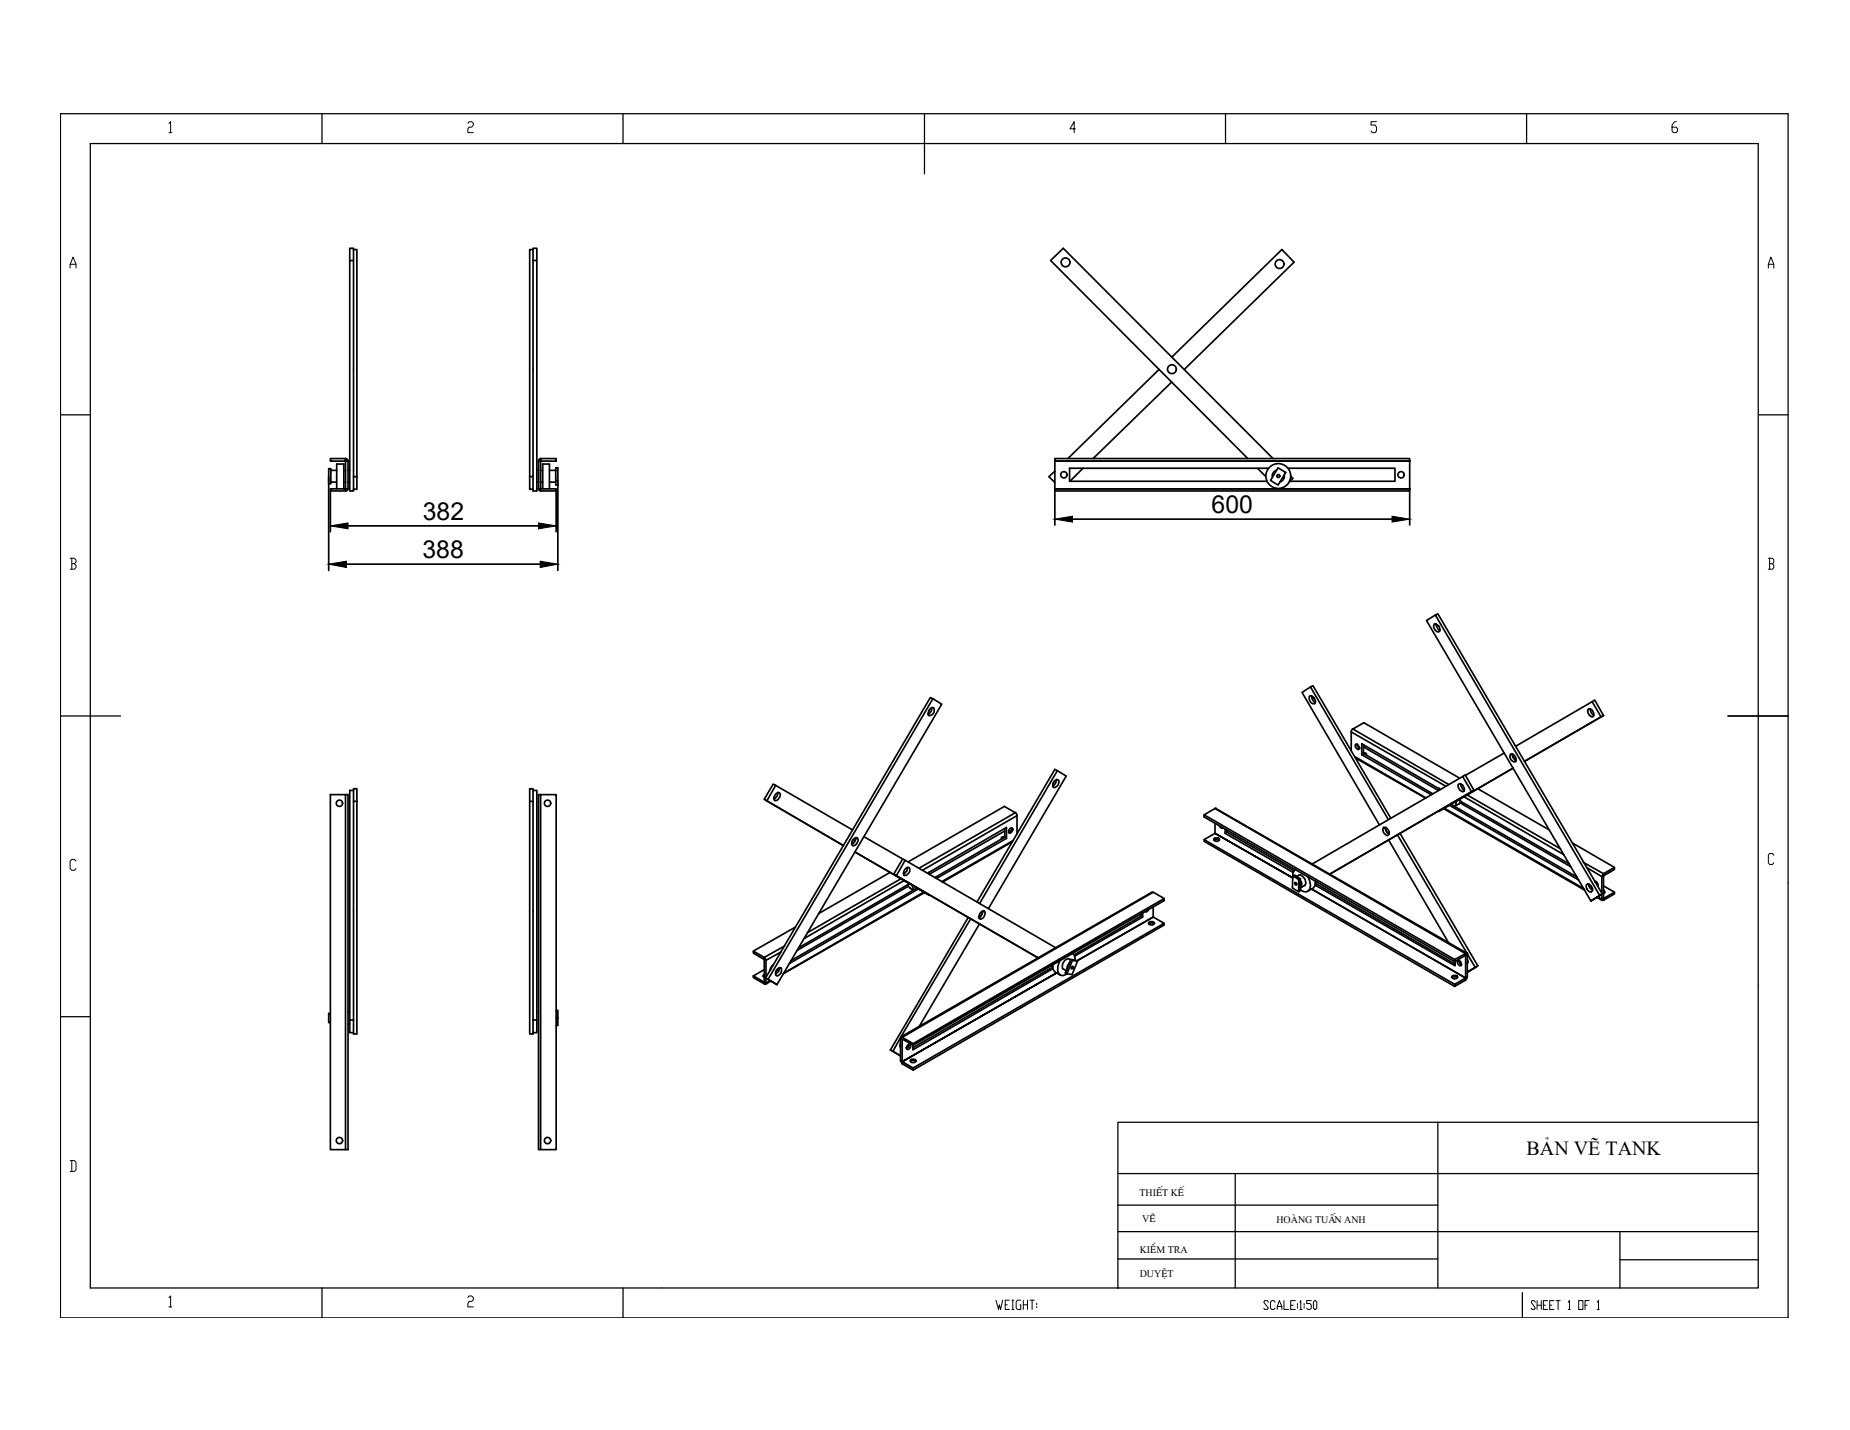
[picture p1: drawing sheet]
<svg xmlns="http://www.w3.org/2000/svg" width="279mm" height="216mm" viewBox="0 0 279 216" stroke-linecap="round" stroke-linejoin="round" font-family="sans-serif">
<defs><g id="words">
<g font-size="3.7">
<text x="183" y="77.4">600</text>
<text x="63.9" y="78.4">382</text>
<text x="63.8" y="84.3">388</text>
</g>
<text font-size="3" x="230.6" y="174.5">BẢN VẼ TANK</text>
<g font-size="1.5">
<text x="172.1" y="180.6">thiÕt kÕ</text>
<text x="172.5" y="184.5">vÏ</text>
<text x="192.8" y="184.6">HOµNG TUÊN ANH</text>
<text x="172.1" y="189.1">kiÓm tra</text>
<text x="172.1" y="192.7">duyÖt</text>
</g>
</g></defs>
<!-- layer: 0 -->
<g fill="none" stroke="#000" stroke-width=".25">
<path d="M52.8 39.3v-1.8h.6v1.8M53.4 37.7h.5v34.3M80.5 39.3h.6v34.8h-.6v-.2M80.5 39.3v-1.8h.6v1.8M80.5 37.7h-.5v34.3h.5v-32.7M175.1 55.8l-13.8 13.4M177 53.9l16.6-16.2 1.8 1.9-16.5 16.2M177 57.7l-11.9 11.5M49.6 70.8h.4v2.2h-.4zM49.6 70.8h.4M49.6 72v14.1M49.9 73.8h2.3v.3h-2.3z"/>
<path d="M49.9 69.2h2.3v.4h-2.3zM49.9 74.3v6M50 71h.8M50 72.8h.8M50.8 73.8v-3.7h1.1v3.7M51.9 71h.3M51.9 72.8h.3M52.2 69.6h.4v4.2h-.4zM52.2 69.2l.3 .2 .1 .2M52.6 73.8l-.1 .2-.3 .1M52.6 71h.2M52.6 72.8h.2"/>
<path d="M52.6 79.4h28.7M53.4 72v1.9h.5v-1.9M53.9 72h-.5v-32.7h-.6v34.8h.6v-.2M80 72v1.9h.5v-1.9M81.1 71h.2M81.1 72.8h.2M81.3 73.8l.2 .3h.2M81.3 69.6h.3v4.2h2.4v.3h-2.4v-.3h-.3zM81.6 69.2h2.4v.4h-2.4zM81.6 71h.4M81.6 72.8h.4M81.7 69.2l-.3 .2-.1 .2"/>
<path d="M82 73.8v-3.7h1v3.7M83 71h.9M83 72.8h.9M83.9 70.6h.4v1.9h-.4zM83.9 72.5v.7h.4v-.7M84 74.3v6M84.3 72.9v13.2M159.3 69.2h53.6v.4h-53.6zM159.3 71.1l-.9 .9 .9 .9M159.3 74.3v5M162 78.4h48.2M163.6 70.7l-2 2"/>
<path d="M188.5 69.2l-29.8-29.9 1.9-1.8 31.7 31.7M189.9 70.7l1.2 1.2M191.6 70.7h-30.1v2h29.8M192.8 71a.92 .92 0 0 0-.7 1M193 70.6l1.2 .7-1.2 1.9-1.1-.7zM194 71.7a.92 .92 0 0 1-.7 1.1M194.5 70.7h16.2v2h-16M194.9 71.9l.3 .3-.4 .5M212.9 69.6v4.5h-53.6v-.3h53.6h-19.8M212.9 69.6h-53.6v4.2h33.7M212.9 74.3v5M52.3 85.2h29.3"/>
<path d="M216.6 94.3a.78 .78 0 0 1 .9 .9 .46 .46 0 0 1-.5 .2 .46 .46 0 0 1-.4-.4l-.1-.3zM216.8 92.9l-1.4 .8 24.9 42.3M216.9 94.2v.1a1.02 1.02 0 0 0 .6 .8M52.2 120h.4v53.6h-2.7v-53.6h2.3v53.6M53.4 119.1h.5v1.9h-.5zM53.4 119.3h-.6v34.7M80.5 119.3h.6v34.7M81.6 120h2.4v53.6h-2.4zM81.6 120h-.3v53.6h.3M116.8 118.4l.3 .2-1.3 2.3-.4-.2zM117.1 120a.42 .42 0 0 1 .3-.3 .42 .42 0 0 1 .4 .1 .89 .89 0 0 1-.8 1.1 .71 .71 0 0 1 .1-.9zM117.1 118.6l11.7 6.7"/>
<path d="M117.5 119.7a.84 .84 0 0 1-.6 .9M140.4 107h.2a.32 .32 0 0 1 .4-.1 .32 .32 0 0 1 .1 .4 .67 .67 0 0 1-.9 .7 1.1 1.1 0 0 1 .2-1zM140.7 106.8a1.01 1.01 0 0 1-.5 1M140.9 105.5l1.3 .8-24.9 42.4-1.3-.9zM140.9 105.5l-.4-.2-24.9 42.4 .4 .1M159.3 117.9a.36 .36 0 0 1 .5-.1 .36 .36 0 0 1 .1 .5 .64 .64 0 0 1-.8 .5 .76 .76 0 0 1 .2-.9zM159.6 117.8a1.28 1.28 0 0 1-.6 .9M159.7 116.4l1.3 .8-11.7 20M197.7 105.2a.61 .61 0 0 1 .9 .5 .35 .35 0 0 1-.1 .6 .35 .35 0 0 1-.5-.2l-.2-.3zM197.9 103.7l.4-.2 11.7 20M197.9 103.7l-1.3 .8 11.7 20M197.9 103.7l11.8 20"/>
<path d="M198.1 105.1a.84 .84 0 0 0 .6 .9M204.1 113.3v-2.8l14.3 8.2M204.3 110l-.2 .5M204.6 114.3l10.8 6.2M204.7 112.4a.47 .47 0 0 1 .5 .2 .47 .47 0 0 1 0 .5 .5 .5 0 0 1-.5-.7zM204.7 114.4l10.6 6.1M205 112.4v.2l.3 .4M205.7 113.9l10.4 6.1M205.7 113.9v-1.6l11.8 6.9M205.9 113.7a.3 .3 0 0 1 .3 0 .3 .3 0 0 1 .2 .3M205.9 112.9l.1-.1 11.2 6.5M205.9 113.7l-.2 .2"/>
<path d="M205.9 113.7l10.5 6.1M205.9 112.5v1.2M217.3 119v.3M220.2 118.5a.46 .46 0 0 1 .5-.2 .46 .46 0 0 1 .3 .5 .43 .43 0 0 1 .2 .4 .43 .43 0 0 1-.4 .3 1.11 1.11 0 0 1-.6-1zM220.5 117.5l-14.5-8.4-1.7 1 14.5 8.3M220.6 118.3v.1a1.28 1.28 0 0 0 .6 .9M220.9 117.2l-22.7 13.3M222.6 119.3l-.4 .2M223.2 119.1l10.8 6.2M227.2 113.7l-5.9 3.4M228.1 113.9a.55 .55 0 0 1 .8 .5l.1 .1a.32 .32 0 0 1-.1 .4 .32 .32 0 0 1-.4 .1 .88 .88 0 0 1-.4-1.1zM228.4 113.9h.1a.99 .99 0 0 0 .5 .9h-.1a1 1 0 0 1-.5-.9z"/>
<path d="M239.8 107.1a.53 .53 0 0 1 .9 .5 .36 .36 0 0 1 0 .5 .36 .36 0 0 1-.5 .1 1.11 1.11 0 0 1-.4-1.1zM240.2 107a.99 .99 0 0 0 .5 1M240.5 105.9l1.3 2.3-11.6 6.8 12-7M240.5 105.9l.3-.2 1.4 2.3M240.5 105.9l-11.6 6.8M242.2 108l-.4 .2M53.4 121v33M53.9 121v35.1h-.5v-.2M80 121v-1.9h.5v1.9M80 121v35.1h.5v-.2M80 121h.5M80.5 121v33"/>
<path d="M115.4 120.7l12 7M120.1 140l-6.3 3.6M128.8 126.8l.2-.2a.36 .36 0 0 1 .5 0 .36 .36 0 0 1 0 .5 .76 .76 0 0 1-.7 .6 .71 .71 0 0 1 0-.9zM129.2 126.5a1.08 1.08 0 0 1-.6 1M130.5 126.3l5.8 3.4M134.4 131.7l-10.8 6.2M135 132l21.8 12.6-27.7-16 11.2 6.5M136.1 132.7l-14.1 8.1M136.6 132.9l-15.1 8.8M136.6 131.3a.42 .42 0 0 1 .4-.3 .42 .42 0 0 1 .4 .1 .89 .89 0 0 1-.8 1.1 .71 .71 0 0 1 0-.9zM136.7 129.9l-.4-.2-1.3 2.3 .4 .2 1.3-2.3 22.7 13.2M137 131a.81 .81 0 0 1-.6 .9"/>
<path d="M137.1 133.6l.3 .5M137.1 130.1l14.6-8.3 1.6 .9-14.5 8.4M137.1 133.8l-16.8 9.7M137.3 133.4l-16.7 9.7M137.4 134.1l.5 .3M137.8 133.6l.2 .7M138.5 134.1l-19.1 11M138.7 134.2l-19.5 11.3M139.5 134.7l-21.1 12.2M139.6 134.8l-21.3 12.2M139.9 134.9l.4 .2M140.3 131.7l.1 .3"/>
<path d="M140.3 135.1h.1M146.2 138.5l-11.7 20M147.6 136.2l11.7-20 .4 .2-11.8 20M147.9 139.5l-9.1 15.5M148.1 137.8a.39 .39 0 0 1 .5-.2 .39 .39 0 0 1 .1 .6 .55 .55 0 0 1-.8 .4l-.1-.3zM148.4 137.6a.91 .91 0 0 1-.6 .9 1.01 1.01 0 0 0 .6-.9zM151.8 125.5l-11.4 6.5M151.8 126.3l-.5 .1v.3M151.8 125.1v1.3M152 126.6l-.2-.2-10.6 6.1M152 126.6l-10.5 6M152 126.6v-1.7l-11.9 6.9"/>
<path d="M152.4 125.2l.2-.1a.25 .25 0 0 1 .3 0 .25 .25 0 0 1 0 .3 .36 .36 0 0 1-.6 .3zM152.8 125l-.1 .2-.3 .4M152.9 127.1l-10.5 6.1M153 126.9l-10.8 6.2M153.3 122.7l.3 .4M153.6 125.9v-2.8l-14.3 8.3M172.3 137.9v.4l-10.1 5.9M172.3 138.3l.3 .2M172.6 137.8v.7l-10.3 5.9M173.5 137.3l-.2 .3h-.3M173.6 139.5l.2-.1 .5 .1M173.7 139.1h.1a.32 .32 0 0 1 .3 0 .32 .32 0 0 1 .2 .4 .47 .47 0 0 1-.8-.2z"/>
<path d="M174 134.7l-37.9 21.8 10.5-17.8M174 134.7h.2M174.2 138.5l1.6 .9-37.9 21.8M174.2 136.9v1.6M174.2 138.5l-11.5 6.6M175.8 135.7l-1.6-1-37.9 21.9M175.8 139.4v.3l-37.9 21.9M181.8 123l1.7-.9 37.8 21.9-1.6 .9zM181.8 123v.3l37.9 21.9v-.3M181.8 126.8v.2l37.9 21.9M183.3 126.6a.61 .61 0 0 1 .9 .2 .47 .47 0 0 1-.5 .2 .47 .47 0 0 1-.4-.4zM183.5 124.3v1.5l-1.7 1 37.9 21.8"/>
<path d="M183.6 122.1l37.9 21.8-10.4-17.8M183.7 122h-.2M184.1 126.8v.1M184.1 126.8l-.2-.1-.5 .1M184.1 124.7a.46 .46 0 0 0 .6 .3M185 125.2v.6l10.3 5.9M185 125.8l.3-.2 10.1 5.9M185.3 125.3v.3M195.2 132.5l-11.7-6.7 11.7 6.7M195.5 133.3a.19 .19 0 0 1 .3 0 .19 .19 0 0 1-.1 .3zM195.6 131.3l-.4 .5v2.3l.9 .5M195.8 132.3a.82 .82 0 0 1 1.3 .4l.1 .5-.1 .5-.7 .4 .2-.3-.1-.4"/>
<path d="M196.1 132.8l.3-.1v1.8l-.3 .1zM196.4 132.7l-.9-.6-.3 .1 .9 .6M196.5 133.1l.1 .3M197.5 132.3l.4 1M197.9 133.4a.87 .87 0 0 1-.2 1 .87 .87 0 0 1-1.1 .1l-.2-.2M198 134.2l23.3 13.5M198.6 133a1.02 1.02 0 0 1-.3 1.1l-.8 .4M198.6 133.6l21.2 12.2v-.7M198.7 133.4l21.1 12.2M198.9 133.1l-.2 .1M200.8 132l21.4-12.5-1.3-2.3 .4-.2 1.3 2.3zM209 124.9a.75 .75 0 0 1 .7 .4 .75 .75 0 0 1-.1 .8 .83 .83 0 0 1-.6-1.2z"/>
<path d="M209.2 124.9a1.08 1.08 0 0 0 .6 1M209.7 126.8l9.1 15.6M211.4 125.8l11.8 20M217.3 122.4l11.2-6.4-11.2 6.5M218 122.1l21.3 12.3M218.1 122l21.2 12.2M218.9 121.6l19.5 11.3M219.1 121.4l19.1 11M219.9 121l-.2 .7M220.2 121.4l-.5 .4M220.3 120.8l16.7 9.7M220.5 121.2l16.8 9.7"/>
<path d="M220.6 120.9l-.3 .5M221.1 120.3l15.1 8.8M221.6 120l14.1 8.2M237.5 127.3l6.3 3.7M239.1 130.2l3.1 1.7M239.6 133.6a.51 .51 0 0 1 .8 .3 .4 .4 0 0 1 0 .7 .4 .4 0 0 1-.6-.2l-.2-.4zM239.7 131l2.2 1.4M240 133.8l.3 .1v-.1M240 133.4l.1 .6M240.1 134l.4 .4M240.3 136l1.7-1zM240.9 133.1v.1"/>
<path d="M240.9 133l.2 .2 .2 .4M241.2 135.5l.8 .5M241.3 133.7v.1M241.3 135.4l.6 .4M241.9 132.4v2.5M241.9 135v.8M242 135l-24.8-42.3-.4 .2 24.8 42.3M242 135.7l.1 .2h.1M242.2 131.9v.3l-.3 .2M242.2 131.9l1.6-.9v.3l-1.6 .9v3.5l-.3 .1M242.2 133.8l1.6 .9-1.6 1v.2l1.6-.9v-.3M242.2 134.5l.2 .1v.2l-.2 .1"/>
<path d="M242.2 134.7l.1 .1M242.2 131.9l-.2 .4M49.9 153.1h-.3v1.3h.3M49.9 153l-.3 .1M52.6 152.8h.2M52.6 154.6h.2M52.8 154v1.9h.6v-1.9M52.8 154h.6M80.5 154v1.9h.6v-1.9M80.5 154h.6M81.1 152.8h.2M81.1 154.6h.2"/>
<path d="M84 152.5h.3v1.2M84 153.7h.3M84.3 153.7v1.1h-.3M113.8 147.3l1.6 1v.2l-1.6-.9zM115.4 144.9v3.4l.3 .1M115.4 144.5l-1.6-.9v.3l1.6 1M115.4 147.2l-.2 .1v.1l.2 .1M115.4 147.4l-.1 .1M115.4 144.9l.3 .1M115.4 144.5v.4M115.4 146.4l-1.6 .9M115.4 144.6l.3 .4"/>
<path d="M115.6 147.7l1.7 1M115.7 145v2.5M115.7 147.7v.7M115.7 148.4v.1h-.2M116.3 146.3v.2M116.3 146.4h.1M116.3 148l-.6 .4M116.4 148.1l-.8 .5M116.7 145.8h.1M116.8 145.7l-.2 .2-.2 .4M117.3 146.5a.53 .53 0 0 1 .7-.3 1 1 0 0 1-.7 1.1 .6 .6 0 0 1 0-.8zM117.6 146.6l-.5 .4"/>
<path d="M117.7 146.4l-.4 .1M117.7 146.1l-.1 .5M118 143.7l-2.3 1.3M118.5 142.8l-3.1 1.7M134.5 158.5l1.5 .9-1.1-.7M134.5 158.5l.4 .2M136 157.4v.7M136 157.9h-.1M136 156.7l.3 .2v3.4l-.3-.1zM136 156.7l-1.1 2M136.3 156.6l1.6 1v.2l-1.6-.9zM136.3 156.6h-.2v.1"/>
<path d="M137.1 157.8l.2-.2a.44 .44 0 0 1 .2 .6 .44 .44 0 0 1-.5 .2l-.1-.3zM137.2 157.7l-.3 .6M137.3 157.6l-.1 .5-.3 .2M137.9 157.6l37.9-21.9v.3l-37.9 21.8M158.8 145.8l.2 .1M159 145.7a1.15 1.15 0 0 0 .4 1.1l.7 .4M159 146.3l-21.2 12.2v-.7M159 146l-21.2 12.2M159.6 146.9l-23.3 13.4 23.3-13.4M160.1 145a1.84 1.84 0 0 0 0 2.2l.2 .1h.3l.5-.3 .8 .2 .8-2.1M161.6 145.3a1.3 1.3 0 0 0-.4 1.1M161.7 144.9a.69 .69 0 0 0-1.1 .4 1.02 1.02 0 0 0 0 1l.4 .3"/>
<path d="M161.7 144.9l.3 .1-.9 2-.2-.1zM161.7 144.9l1 .2-.7-.1M161.8 146.1l.2-.2h.1l-.1 .4h-.2zM162 143.9l.3 .5 .1 .5M219.3 147.6l.3-.1 .5 .1M219.4 147.3a.54 .54 0 0 1 .7 .2 .49 .49 0 0 1-.4 .3 .49 .49 0 0 1-.4-.3zM219.7 148.6l1.6-.9v.3l-1.6 .9zM220.1 145.1l.2-.1a.69 .69 0 0 1 .3 .8 .57 .57 0 0 1-.5-.7zM220.3 145l.2 .5 .2 .1-.3-.5M221.3 144v.2l-1.6 1M221.3 144.2l.3-.1v3.4l-.3 .2zM221.4 143.9h.2l.1 .1"/>
<path d="M221.6 147.5l-.2 .4M221.6 146.8l1.6-1zM221.6 144.8l.1 .4-.1 .3M221.6 144l1.2 2.1M221.6 145.2l.1 .1M136.1 160.2l.2 .4M136.3 160.3l1.6 .9v.4l-1.6-1zM137.5 160.1a.5 .5 0 0 1 .4-.2 .5 .5 0 0 1 .5 .3 .52 .52 0 0 1-.9-.1zM137.6 160.2l.2-.1 .5 .1"/>
<circle cx="160.9" cy="39.6" r=".67"/>
<circle cx="193.2" cy="39.9" r=".67"/>
<circle cx="177" cy="55.7" r=".67"/>
<circle cx="160.7" cy="71.7" r=".48"/>
<circle cx="193.1" cy="71.9" r="1.87"/>
<circle cx="193.1" cy="71.9" r=".22"/>
<circle cx="211.6" cy="71.7" r=".48"/>
<circle cx="51.3" cy="121.3" r=".48"/>
<circle cx="82.7" cy="121.3" r=".48"/>
<circle cx="51.3" cy="172.2" r=".48"/>
<circle cx="82.7" cy="172.2" r=".48"/>
</g>
<g fill="#000" stroke="#000" stroke-width=".15">
<path d="M52.1 69.6h.1v.1zM52.1 73.8l.1-.1v.2zM49.9 79.4l2.7-.4v.8zM81.3 79l2.7 .4-2.7 .4zM81.6 73.8l.1-.1v.2zM81.6 69.6h.1v.1zM159.2 69.6h.2v.1zM159.2 73.8l.2-.1v.2zM159.3 78.4l2.7-.5v.9zM210.2 77.9l2.7 .5-2.7 .4zM212.8 69.6h.2v.1zM212.8 73.8l.2-.1v.2z"/>
<path d="M49.6 85.2l2.7-.5v1zM81.6 84.7l2.7 .5-2.7 .5zM174.1 138.5l.1-.1v.1zM183.4 125.8h.2v.1zM195.6 131.3l.1-.1v.1zM241.2 133.8l.1-.1v.1zM242.1 132.2h.1v.1zM242.1 135.7l.1-.1v.1zM115.4 144.8l.1 .1h-.1zM115.4 148.3l.1-.1v.2zM136.2 156.9l.1-.1v.1zM162 143.8v.2l-.1-.1z"/>
<path d="M221.3 144.2h.1v.1zM221.3 147.7l.1-.1v.1zM136.2 160.3l.1-.1v.2z"/>
</g>
<g fill="none" stroke="#000" stroke-width=".19">
<path d="M9.1 17.2h261v181.8h-261zM48.6 17.2v4.5M94.1 17.2v4.5M139.6 17.2v9M185.1 17.2v4.5M230.6 17.2v4.5M9.1 62.6h4.5M265.5 62.6h4.6M9.1 108.1h9.1M261 108.1h9.1M9.1 153.5h4.5M168.8 177.2h96.7"/>
<path d="M186.5 177.2v17.3M217.2 169.4v25.1M265.5 169.4v-147.7h-251.9v172.8h251.9v-25.1h-96.7v25.1M48.6 194.5v4.5M94.1 194.5v4.5M168.8 181.9h48.4M168.8 185.9h96.7M168.8 190.1h48.4M229.9 195.2v3.8M244.7 185.9v8.6M244.7 190.2h20.8"/>
</g>
<g fill="none" stroke="#000" stroke-width=".15">
<path d="M25.5 18.6l.3-.2v1.6M70.7 18.6l.2-.2h.3l.3 .2v.3l-.3 .3h-.3l-.2 .3v.5h.8M162.4 19.5h-.8l.6-1.1v1.6M207.9 18.4h-.8v.5h.6l.2 .3v.6l-.2 .2h-.5l-.1-.2M253.2 18.4h-.3l-.4 .5v.9l.2 .2h.5l.2-.2v-.3l-.2-.3h-.7M10.6 39.9h.9M25.5 20h.5M267.1 39.9h.8M10.6 40.5v-.6l.4-1.1 .5 1.1v.6M267.1 40.5v-.6l.3-1.1 .5 1.1v.6M10.6 84.3h.6l.3 .2v.4l-.3 .2M10.8 85.1h.4l.3 .3v.3l-.3 .2h-.6"/>
<path d="M10.8 84.3v1.6M267.1 84.3h.6l.2 .2v.4l-.2 .2M267.3 85.1h.4l.2 .3v.3l-.2 .2h-.6M267.3 84.3v1.6M11.5 130l-.3-.2h-.4l-.2 .2v1.1l.2 .3h.4l.3-.3M267.9 129.1l-.2-.2h-.4l-.2 .2v1.2l.2 .2h.4l.2-.2M10.6 175.2h.6l.3 .3v1.1l-.3 .3h-.6M10.8 175.2v1.7M25.5 195.9l.3-.2v1.6M25.5 197.3h.5M70.7 195.9l.2-.2h.3l.3 .2v.3l-.3 .3h-.3l-.2 .3v.5h.8M150.4 196.3l.4 1.4 .1-.7 .2 .7 .3-1.4"/>
<path d="M151.8 197h.3M152.4 196.3h-.6v1.4h.6M152.8 197.7h.3M152.8 196.3h.3M153 196.3v1.4M154.2 196.3h-.5l-.2 .3v.8l.2 .3h.5v-.7h-.2M154.5 197h.7M154.5 196.3v1.4M155.2 196.3v1.4M155.6 196.3h.6M155.9 196.3v1.4M156.6 196.7v.3"/>
<path d="M156.6 197.3v.1M191.6 196.6l-.2-.2h-.4l-.1 .2 .7 .9-.2 .2h-.4l-.1-.2M192.6 196.6l-.2-.2h-.3l-.2 .2v.9l.2 .2h.3l.2-.2M192.9 197.7v-.4l.3-.9 .4 .9v.4M192.9 197.3h.7M193.9 196.4v1.3h.7M194.9 197.1h.4M195.6 196.4h-.7v1.3h.7M195.9 196.8v.3M195.9 197.3v.2M196.3 196.6l.2-.2v1.3M196.3 197.7h.3"/>
<path d="M197 196.8v.3M197 197.3v.2M198 196.4h-.7v.4h.6l.1 .3v.4l-.1 .2h-.4l-.2-.2M198.6 196.4h.1l.2 .2v.9l-.2 .2-.3-.2v-.9zM231.9 196.6l-.2-.2h-.3l-.1 .2 .6 .9-.2 .2h-.3l-.1-.2M232.1 197.1h.7M232.1 196.4v1.3M232.8 196.4v1.3M233.1 197.1h.3M233.7 196.4h-.6v1.3h.6M234 197.1h.4M234.7 196.4h-.7v1.3h.7"/>
<path d="M235 196.4h.6M235.3 196.4v1.3M236.8 196.6l.2-.2v1.3M236.8 197.7h.4M238.4 196.4h.7v1.3h-.7zM239.4 197.1h.3M240 196.4h-.6v1.3M241.2 196.6l.2-.2v1.3M241.2 197.7h.3"/>
</g>
<use href="#words"/>
</svg>
